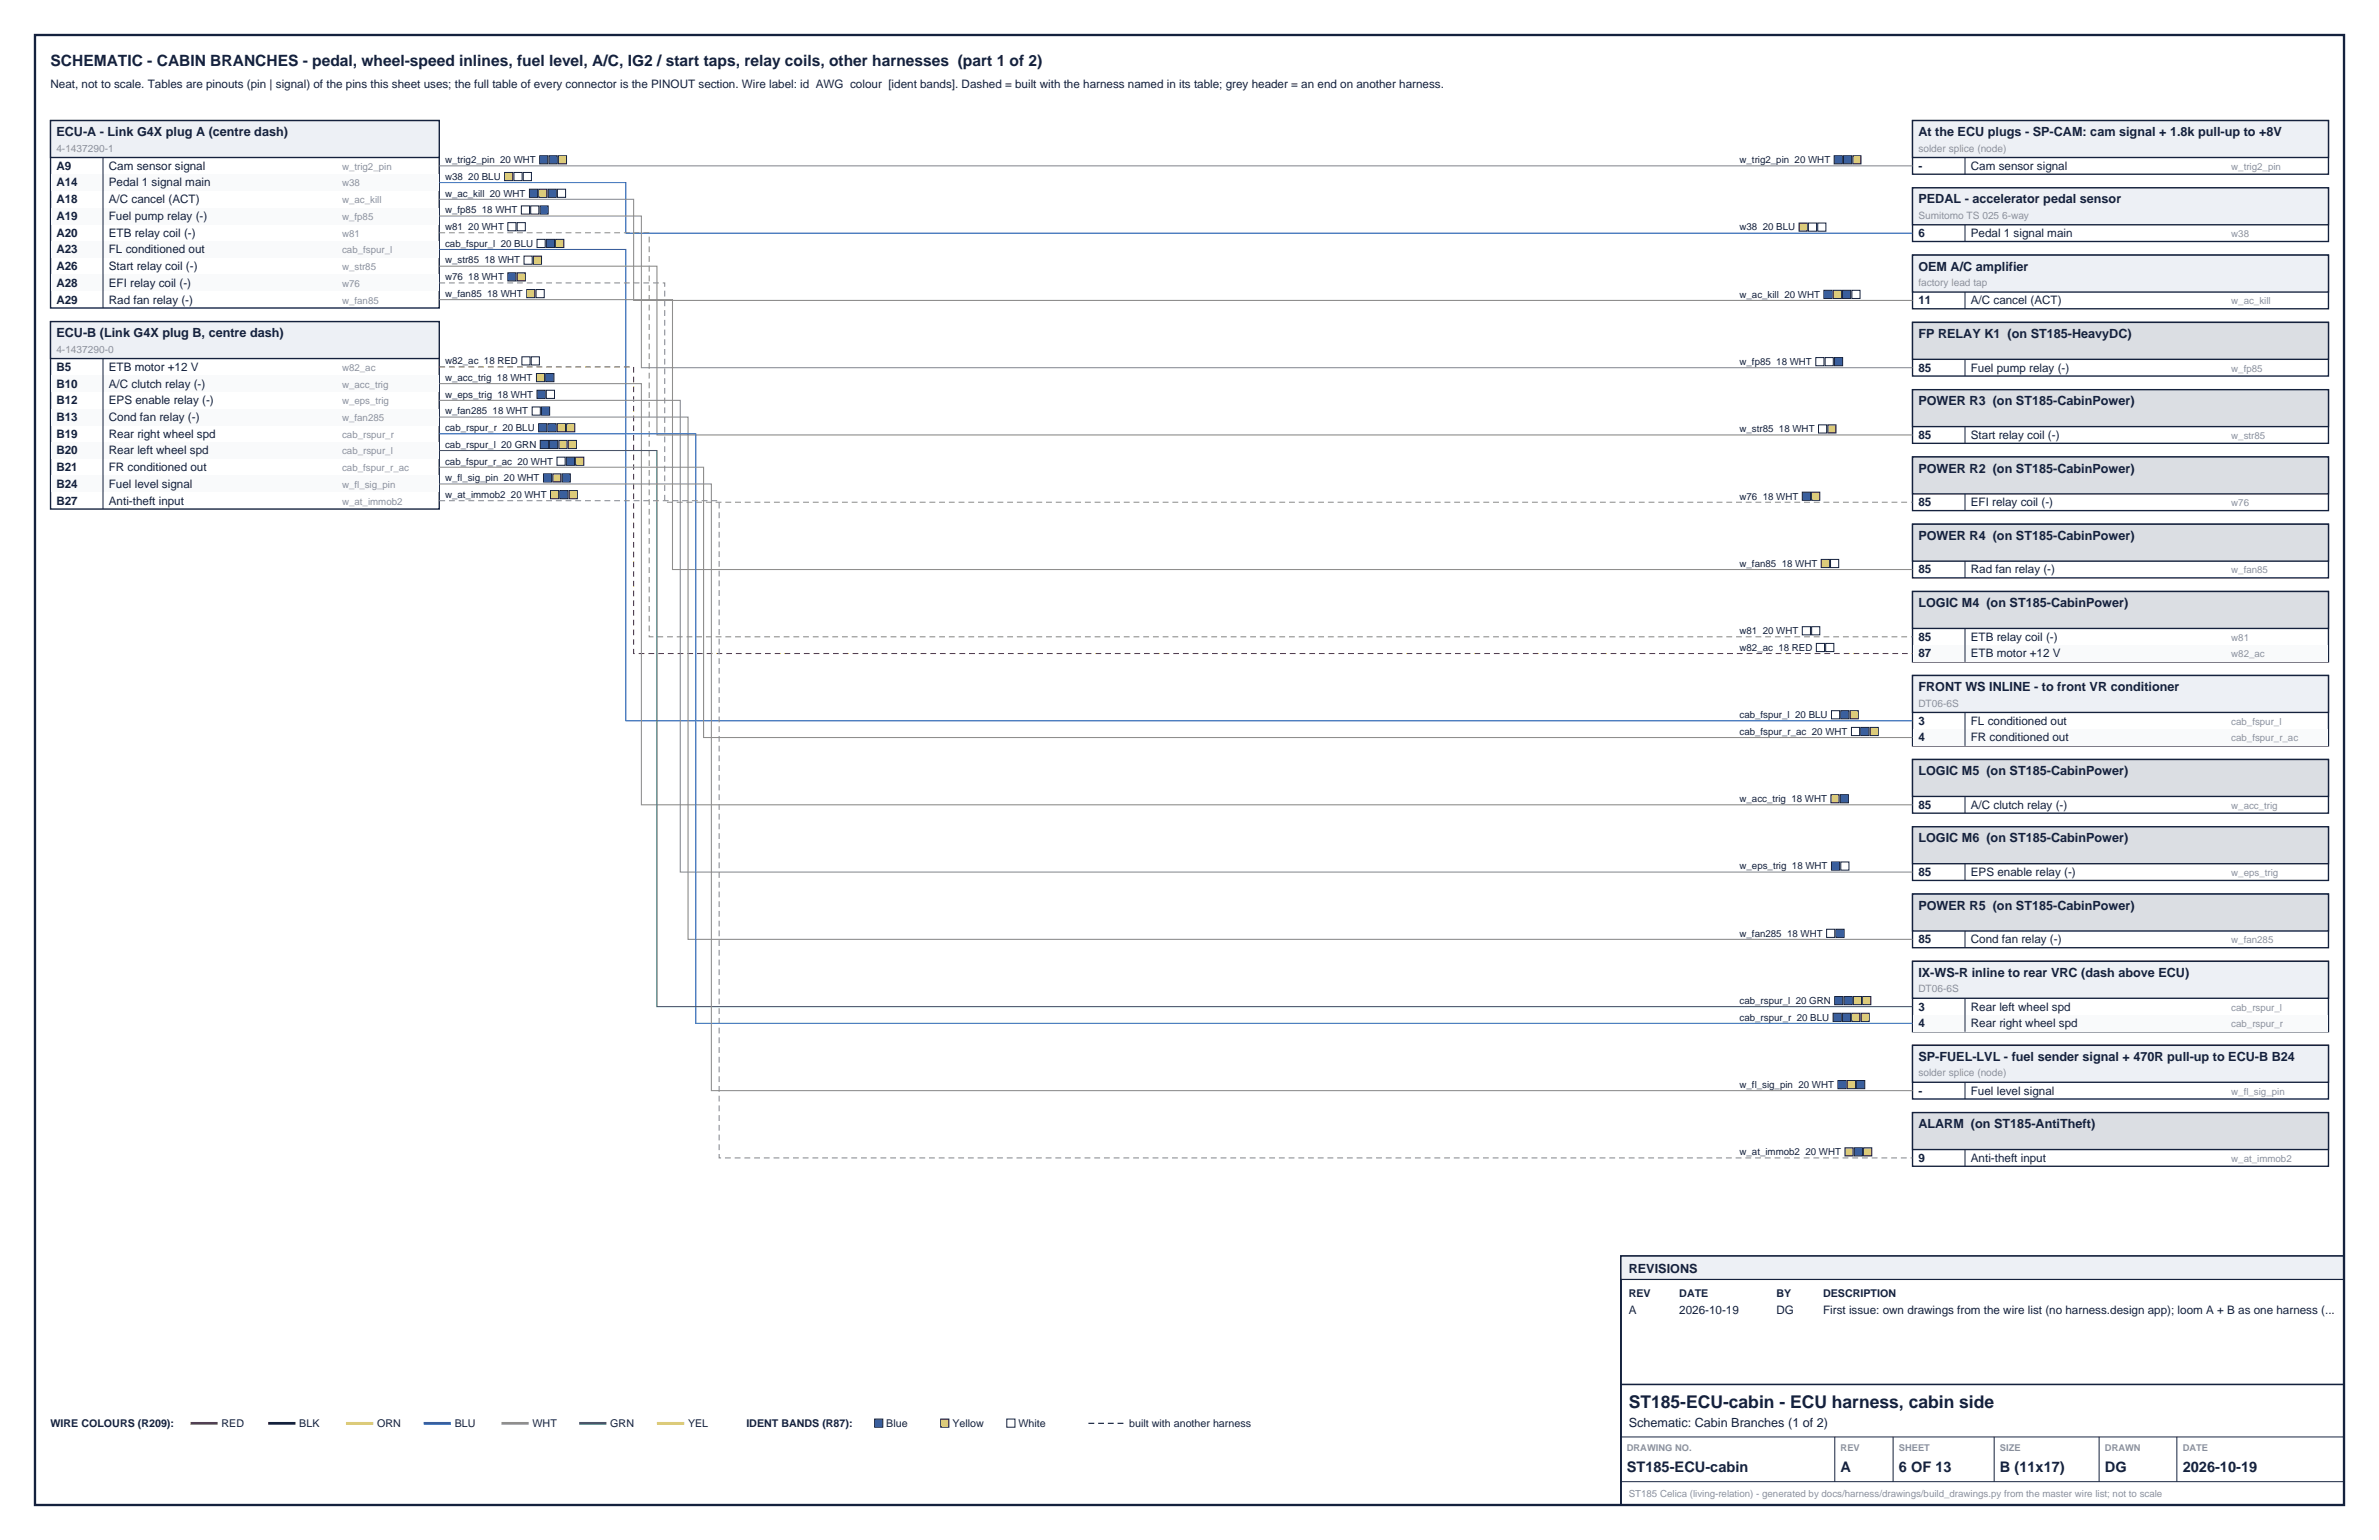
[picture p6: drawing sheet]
<svg xmlns="http://www.w3.org/2000/svg" width="432mm" height="279mm" viewBox="0 0 432 279" stroke-linecap="round" stroke-linejoin="round" font-family="sans-serif">
<defs><g id="words">
<text font-size="3.2" fill="#14213d" x="295.6" y="255.4">ST185-ECU-cabin - ECU harness, cabin side</text>
<text font-size="2.8" fill="#14213d" x="9.2" y="12">SCHEMATIC - CABIN BRANCHES - pedal, wheel-speed inlines, fuel level, A/C, IG2 / start taps, relay coils, other harnesses (part 1 of 2)</text>
<g font-size="2.6" fill="#14213d">
<text x="295.3" y="267.1">ST185-ECU-cabin</text>
<text x="334.1" y="267.1">A</text>
<text x="344.7" y="267.1">6 OF 13</text>
<text x="363" y="267.1">B (11x17)</text>
<text x="382.1" y="267.1">DG</text>
<text x="396.2" y="267.1">2026-10-19</text>
</g>
<g font-size="2.3" fill="#14213d">
<text x="10.2" y="24.7">ECU-A - Link G4X plug A (centre dash)</text>
<text x="348.2" y="24.7">At the ECU plugs - SP-CAM: cam signal + 1.8k pull-up to +8V</text>
<text x="348.2" y="36.9">PEDAL - accelerator pedal sensor</text>
<text x="348.2" y="49.1">OEM A/C amplifier</text>
<text x="10.2" y="61.2">ECU-B (Link G4X plug B, centre dash)</text>
<text x="348.2" y="61.3">FP RELAY K1 (on ST185-HeavyDC)</text>
<text x="348.2" y="73.5">POWER R3 (on ST185-CabinPower)</text>
<text x="348.2" y="85.7">POWER R2 (on ST185-CabinPower)</text>
<text x="348.2" y="97.9">POWER R4 (on ST185-CabinPower)</text>
<text x="348.2" y="110.1">LOGIC M4 (on ST185-CabinPower)</text>
<text x="348.2" y="125.4">FRONT WS INLINE - to front VR conditioner</text>
<text x="348.2" y="140.6">LOGIC M5 (on ST185-CabinPower)</text>
<text x="348.2" y="152.8">LOGIC M6 (on ST185-CabinPower)</text>
<text x="348.2" y="165">POWER R5 (on ST185-CabinPower)</text>
<text x="348.2" y="177.2">IX-WS-R inline to rear VRC (dash above ECU)</text>
<text x="348.2" y="192.5">SP-FUEL-LVL - fuel sender signal + 470R pull-up to ECU-B B24</text>
<text x="348.2" y="204.7">ALARM (on ST185-AntiTheft)</text>
<text x="295.6" y="230.9">REVISIONS</text>
<text x="295.6" y="258.9">Schematic: Cabin Branches (1 of 2)</text>
</g>
<g font-size="2.1" fill="#14213d">
<text x="9.2" y="15.9">Neat, not to scale. Tables are pinouts (pin | signal) of the pins this sheet uses; the full table of every connector is the PINOUT section. Wire label: id AWG colour [ident bands]. Dashed = built with the harness named in its table; grey header = an end on another harness.</text>
<text x="10.2" y="30.8">A9</text>
<text x="10.2" y="33.8">A14</text>
<text x="19.8" y="30.8">Cam sensor signal</text>
<text x="19.8" y="33.8">Pedal 1 signal main</text>
<text x="348.2" y="30.8">-</text>
<text x="357.7" y="30.8">Cam sensor signal</text>
<text x="10.2" y="36.9">A18</text>
<text x="10.2" y="39.9">A19</text>
<text x="19.8" y="36.9">A/C cancel (ACT)</text>
<text x="19.8" y="39.9">Fuel pump relay (-)</text>
<text x="10.2" y="42.9">A20</text>
<text x="10.2" y="46">A23</text>
<text x="19.8" y="42.9">ETB relay coil (-)</text>
<text x="19.8" y="46">FL conditioned out</text>
<text x="348.2" y="43">6</text>
<text x="357.7" y="43">Pedal 1 signal main</text>
<text x="10.2" y="49">A26</text>
<text x="10.2" y="52">A28</text>
<text x="19.8" y="49">Start relay coil (-)</text>
<text x="19.8" y="52">EFI relay coil (-)</text>
<text x="10.2" y="55.1">A29</text>
<text x="19.8" y="55.1">Rad fan relay (-)</text>
<text x="348.2" y="55.2">11</text>
<text x="357.7" y="55.2">A/C cancel (ACT)</text>
<text x="10.2" y="67.3">B5</text>
<text x="10.2" y="70.3">B10</text>
<text x="19.8" y="67.3">ETB motor +12 V</text>
<text x="19.8" y="70.3">A/C clutch relay (-)</text>
<text x="348.2" y="67.4">85</text>
<text x="357.7" y="67.4">Fuel pump relay (-)</text>
<text x="10.2" y="73.3">B12</text>
<text x="10.2" y="76.4">B13</text>
<text x="19.8" y="73.3">EPS enable relay (-)</text>
<text x="19.8" y="76.4">Cond fan relay (-)</text>
<text x="10.2" y="79.4">B19</text>
<text x="10.2" y="82.4">B20</text>
<text x="19.8" y="79.4">Rear right wheel spd</text>
<text x="19.8" y="82.4">Rear left wheel spd</text>
<text x="348.2" y="79.6">85</text>
<text x="357.7" y="79.6">Start relay coil (-)</text>
<text x="10.2" y="85.5">B21</text>
<text x="10.2" y="88.5">B24</text>
<text x="19.8" y="85.5">FR conditioned out</text>
<text x="19.8" y="88.5">Fuel level signal</text>
<text x="10.2" y="91.5">B27</text>
<text x="19.8" y="91.5">Anti-theft input</text>
<text x="348.2" y="91.8">85</text>
<text x="357.7" y="91.8">EFI relay coil (-)</text>
<text x="348.2" y="104">85</text>
<text x="357.7" y="104">Rad fan relay (-)</text>
<text x="348.2" y="116.2">85</text>
<text x="348.2" y="119.3">87</text>
<text x="357.7" y="116.2">ETB relay coil (-)</text>
<text x="357.7" y="119.3">ETB motor +12 V</text>
<text x="348.2" y="131.5">3</text>
<text x="357.7" y="131.5">FL conditioned out</text>
<text x="348.2" y="134.5">4</text>
<text x="357.7" y="134.5">FR conditioned out</text>
<text x="348.2" y="146.7">85</text>
<text x="357.7" y="146.7">A/C clutch relay (-)</text>
<text x="348.2" y="158.9">85</text>
<text x="357.7" y="158.9">EPS enable relay (-)</text>
<text x="348.2" y="171.1">85</text>
<text x="357.7" y="171.1">Cond fan relay (-)</text>
<text x="348.2" y="183.3">3</text>
<text x="357.7" y="183.3">Rear left wheel spd</text>
<text x="348.2" y="186.4">4</text>
<text x="357.7" y="186.4">Rear right wheel spd</text>
<text x="348.2" y="198.6">-</text>
<text x="357.7" y="198.6">Fuel level signal</text>
<text x="348.2" y="210.8">9</text>
<text x="357.7" y="210.8">Anti-theft input</text>
<text x="295.6" y="238.5">A</text>
<text x="304.8" y="238.5">2026-10-19</text>
<text x="322.4" y="238.5">DG</text>
<text x="330.9" y="238.5">First issue: own drawings from the wire list (no harness.design app); loom A + B as one harness (...</text>
</g>
<g font-size="1.9" fill="#14213d">
<text x="295.6" y="235.3">REV</text>
<text x="304.8" y="235.3">DATE</text>
<text x="322.4" y="235.3">BY</text>
<text x="330.9" y="235.3">DESCRIPTION</text>
<text x="9.2" y="258.9">WIRE COLOURS (R209):</text>
<text x="40.2" y="258.9">RED</text>
<text x="54.3" y="258.9">BLK</text>
<text x="68.4" y="258.9">ORN</text>
<text x="82.5" y="258.9">BLU</text>
<text x="96.7" y="258.9">WHT</text>
<text x="110.8" y="258.9">GRN</text>
<text x="124.9" y="258.9">YEL</text>
<text x="135.5" y="258.9">IDENT BANDS (R87):</text>
<text x="160.9" y="258.9">Blue</text>
<text x="172.9" y="258.9">Yellow</text>
<text x="184.9" y="258.9">White</text>
<text x="205" y="258.9">built with another harness</text>
</g>
<g font-size="1.8" fill="#8c919e">
<text x="10.2" y="27.5">4-1437290-1</text>
<text x="348.2" y="27.5">solder splice (node)</text>
<text x="62.1" y="30.8">w_trig2_pin</text>
<text x="62.1" y="33.8">w38</text>
<text x="405" y="30.8">w_trig2_pin</text>
<text x="62.1" y="36.9">w_ac_kill</text>
<text x="62.1" y="39.9">w_fp85</text>
<text x="348.2" y="39.7">Sumitomo TS 025 6-way</text>
<text x="62.1" y="42.9">w81</text>
<text x="62.1" y="46">cab_fspur_l</text>
<text x="405" y="43">w38</text>
<text x="62.1" y="49">w_str85</text>
<text x="62.1" y="52">w76</text>
<text x="348.2" y="51.9">factory lead tap</text>
<text x="62.1" y="55.1">w_fan85</text>
<text x="405" y="55.2">w_ac_kill</text>
<text x="10.2" y="64">4-1437290-0</text>
<text x="62.1" y="67.3">w82_ac</text>
<text x="62.1" y="70.3">w_acc_trig</text>
<text x="405" y="67.4">w_fp85</text>
<text x="62.1" y="73.3">w_eps_trig</text>
<text x="62.1" y="76.4">w_fan285</text>
<text x="62.1" y="79.4">cab_rspur_r</text>
<text x="62.1" y="82.4">cab_rspur_l</text>
<text x="405" y="79.6">w_str85</text>
<text x="62.1" y="85.5">cab_fspur_r_ac</text>
<text x="62.1" y="88.5">w_fl_sig_pin</text>
<text x="62.1" y="91.5">w_at_immob2</text>
<text x="405" y="91.8">w76</text>
<text x="405" y="104">w_fan85</text>
<text x="405" y="116.2">w81</text>
<text x="405" y="119.3">w82_ac</text>
<text x="348.2" y="128.2">DT06-6S</text>
<text x="405" y="131.5">cab_fspur_l</text>
<text x="405" y="134.5">cab_fspur_r_ac</text>
<text x="405" y="146.7">w_acc_trig</text>
<text x="405" y="158.9">w_eps_trig</text>
<text x="405" y="171.1">w_fan285</text>
<text x="348.2" y="180.1">DT06-6S</text>
<text x="405" y="183.3">cab_rspur_l</text>
<text x="405" y="186.4">cab_rspur_r</text>
<text x="348.2" y="195.3">solder splice (node)</text>
<text x="405" y="198.6">w_fl_sig_pin</text>
<text x="405" y="210.8">w_at_immob2</text>
<text x="295.6" y="271.6">ST185 Celica (living-relation) - generated by docs/harness/drawings/build_drawings.py from the master wire list; not to scale</text>
</g>
<g font-size="1.8" fill="#14213d">
<text x="80.8" y="29.6">w_trig2_pin 20 WHT</text>
<text x="315.7" y="29.6">w_trig2_pin 20 WHT</text>
<text x="80.8" y="32.6">w38 20 BLU</text>
<text x="80.8" y="35.7">w_ac_kill 20 WHT</text>
<text x="80.8" y="38.7">w_fp85 18 WHT</text>
<text x="80.8" y="41.7">w81 20 WHT</text>
<text x="315.7" y="41.8">w38 20 BLU</text>
<text x="80.8" y="44.8">cab_fspur_l 20 BLU</text>
<text x="80.8" y="47.8">w_str85 18 WHT</text>
<text x="80.8" y="50.8">w76 18 WHT</text>
<text x="80.8" y="53.9">w_fan85 18 WHT</text>
<text x="315.7" y="54">w_ac_kill 20 WHT</text>
<text x="80.8" y="66.1">w82_ac 18 RED</text>
<text x="80.8" y="69.1">w_acc_trig 18 WHT</text>
<text x="315.7" y="66.2">w_fp85 18 WHT</text>
<text x="80.8" y="72.1">w_eps_trig 18 WHT</text>
<text x="80.8" y="75.2">w_fan285 18 WHT</text>
<text x="80.8" y="78.2">cab_rspur_r 20 BLU</text>
<text x="80.8" y="81.2">cab_rspur_l 20 GRN</text>
<text x="315.7" y="78.4">w_str85 18 WHT</text>
<text x="80.8" y="84.3">cab_fspur_r_ac 20 WHT</text>
<text x="80.8" y="87.3">w_fl_sig_pin 20 WHT</text>
<text x="80.8" y="90.3">w_at_immob2 20 WHT</text>
<text x="315.7" y="90.6">w76 18 WHT</text>
<text x="315.7" y="102.8">w_fan85 18 WHT</text>
<text x="315.7" y="115">w81 20 WHT</text>
<text x="315.7" y="118.1">w82_ac 18 RED</text>
<text x="315.7" y="130.3">cab_fspur_l 20 BLU</text>
<text x="315.7" y="133.3">cab_fspur_r_ac 20 WHT</text>
<text x="315.7" y="145.5">w_acc_trig 18 WHT</text>
<text x="315.7" y="157.7">w_eps_trig 18 WHT</text>
<text x="315.7" y="169.9">w_fan285 18 WHT</text>
<text x="315.7" y="185.2">cab_rspur_r 20 BLU</text>
<text x="315.7" y="182.1">cab_rspur_l 20 GRN</text>
<text x="315.7" y="197.4">w_fl_sig_pin 20 WHT</text>
<text x="315.7" y="209.6">w_at_immob2 20 WHT</text>
</g>
<g font-size="1.7" fill="#8c919e">
<text x="295.3" y="263.2">DRAWING NO.</text>
<text x="334.1" y="263.2">REV</text>
<text x="344.7" y="263.2">SHEET</text>
<text x="363" y="263.2">SIZE</text>
<text x="382.1" y="263.2">DRAWN</text>
<text x="396.2" y="263.2">DATE</text>
</g>
</g></defs>
<path d="M9.2 21.9h70.5v34h-70.5z" fill="none" stroke="#14213d" stroke-width=".25"/>
<path d="M9.2 21.9h70.5v6.7h-70.5z" fill="#edf0f5" stroke="#14213d" stroke-width=".25"/>
<g fill="#f9fafb">
<path d="M9.3 31.6h70.3v3h-70.3z"/>
<path d="M9.3 37.7h70.3v3h-70.3z"/>
<path d="M9.3 43.7h70.3v3.1h-70.3z"/>
<path d="M9.3 49.8h70.3v3h-70.3z"/>
</g>
<path d="M18.7 28.6v27.3" fill="none" stroke="#14213d" stroke-width=".18"/>
<path d="M9.2 58.3h70.5v34.1h-70.5z" fill="none" stroke="#14213d" stroke-width=".25"/>
<path d="M9.2 58.3h70.5v6.8h-70.5z" fill="#edf0f5" stroke="#14213d" stroke-width=".25"/>
<g fill="#f9fafb">
<path d="M9.3 68.1h70.3v3h-70.3z"/>
<path d="M9.3 74.2h70.3v3h-70.3z"/>
<path d="M9.3 80.2h70.3v3.1h-70.3z"/>
<path d="M9.3 86.3h70.3v3h-70.3z"/>
</g>
<path d="M18.7 65.1v27.3" fill="none" stroke="#14213d" stroke-width=".18"/>
<path d="M347.1 21.9h75.5v9.7h-75.5z" fill="none" stroke="#14213d" stroke-width=".25"/>
<path d="M347.1 21.9h75.5v6.7h-75.5z" fill="#edf0f5" stroke="#14213d" stroke-width=".25"/>
<path d="M356.7 28.6v3" fill="none" stroke="#14213d" stroke-width=".18"/>
<path d="M347.1 34.1h75.5v9.7h-75.5z" fill="none" stroke="#14213d" stroke-width=".25"/>
<path d="M347.1 34.1h75.5v6.7h-75.5z" fill="#edf0f5" stroke="#14213d" stroke-width=".25"/>
<path d="M356.7 40.8v3" fill="none" stroke="#14213d" stroke-width=".18"/>
<path d="M347.1 46.3h75.5v9.7h-75.5z" fill="none" stroke="#14213d" stroke-width=".25"/>
<path d="M347.1 46.3h75.5v6.7h-75.5z" fill="#edf0f5" stroke="#14213d" stroke-width=".25"/>
<path d="M356.7 53v3" fill="none" stroke="#14213d" stroke-width=".18"/>
<path d="M347.1 58.5h75.5v9.7h-75.5z" fill="none" stroke="#14213d" stroke-width=".25"/>
<path d="M347.1 58.5h75.5v6.7h-75.5z" fill="#dbdee3" stroke="#14213d" stroke-width=".25"/>
<path d="M356.7 65.2v3" fill="none" stroke="#14213d" stroke-width=".18"/>
<path d="M347.1 70.7h75.5v9.7h-75.5z" fill="none" stroke="#14213d" stroke-width=".25"/>
<path d="M347.1 70.7h75.5v6.7h-75.5z" fill="#dbdee3" stroke="#14213d" stroke-width=".25"/>
<path d="M356.7 77.4v3" fill="none" stroke="#14213d" stroke-width=".18"/>
<path d="M347.1 82.9h75.5v9.7h-75.5z" fill="none" stroke="#14213d" stroke-width=".25"/>
<path d="M347.1 82.9h75.5v6.7h-75.5z" fill="#dbdee3" stroke="#14213d" stroke-width=".25"/>
<path d="M356.7 89.6v3" fill="none" stroke="#14213d" stroke-width=".18"/>
<path d="M347.1 95.1h75.5v9.7h-75.5z" fill="none" stroke="#14213d" stroke-width=".25"/>
<path d="M347.1 95.1h75.5v6.7h-75.5z" fill="#dbdee3" stroke="#14213d" stroke-width=".25"/>
<path d="M356.7 101.8v3" fill="none" stroke="#14213d" stroke-width=".18"/>
<path d="M347.1 107.3h75.5v12.8h-75.5z" fill="none" stroke="#14213d" stroke-width=".25"/>
<path d="M347.1 107.3h75.5v6.7h-75.5z" fill="#dbdee3" stroke="#14213d" stroke-width=".25"/>
<path d="M347.3 117.1h75.2v3h-75.2z" fill="#f9fafb"/>
<path d="M356.7 114v6.1" fill="none" stroke="#14213d" stroke-width=".18"/>
<path d="M347.1 122.6h75.5v12.7h-75.5z" fill="none" stroke="#14213d" stroke-width=".25"/>
<path d="M347.1 122.6h75.5v6.7h-75.5z" fill="#edf0f5" stroke="#14213d" stroke-width=".25"/>
<path d="M347.3 132.3h75.2v3h-75.2z" fill="#f9fafb"/>
<path d="M356.7 129.3v6" fill="none" stroke="#14213d" stroke-width=".18"/>
<path d="M347.1 137.8h75.5v9.7h-75.5z" fill="none" stroke="#14213d" stroke-width=".25"/>
<path d="M347.1 137.8h75.5v6.7h-75.5z" fill="#dbdee3" stroke="#14213d" stroke-width=".25"/>
<path d="M356.7 144.5v3" fill="none" stroke="#14213d" stroke-width=".18"/>
<path d="M347.1 150h75.5v9.7h-75.5z" fill="none" stroke="#14213d" stroke-width=".25"/>
<path d="M347.1 150h75.5v6.7h-75.5z" fill="#dbdee3" stroke="#14213d" stroke-width=".25"/>
<path d="M356.7 156.7v3" fill="none" stroke="#14213d" stroke-width=".18"/>
<path d="M347.1 162.2h75.5v9.7h-75.5z" fill="none" stroke="#14213d" stroke-width=".25"/>
<path d="M347.1 162.2h75.5v6.7h-75.5z" fill="#dbdee3" stroke="#14213d" stroke-width=".25"/>
<path d="M356.7 168.9v3" fill="none" stroke="#14213d" stroke-width=".18"/>
<path d="M347.1 174.4h75.5v12.8h-75.5z" fill="none" stroke="#14213d" stroke-width=".25"/>
<path d="M347.1 174.4h75.5v6.7h-75.5z" fill="#edf0f5" stroke="#14213d" stroke-width=".25"/>
<path d="M347.3 184.1h75.2v3.1h-75.2z" fill="#f9fafb"/>
<path d="M356.7 181.1v6.1" fill="none" stroke="#14213d" stroke-width=".18"/>
<path d="M347.1 189.7h75.5v9.7h-75.5z" fill="none" stroke="#14213d" stroke-width=".25"/>
<path d="M347.1 189.7h75.5v6.7h-75.5z" fill="#edf0f5" stroke="#14213d" stroke-width=".25"/>
<path d="M356.7 196.4v3" fill="none" stroke="#14213d" stroke-width=".18"/>
<path d="M347.1 201.9h75.5v9.7h-75.5z" fill="none" stroke="#14213d" stroke-width=".25"/>
<path d="M347.1 201.9h75.5v6.7h-75.5z" fill="#dbdee3" stroke="#14213d" stroke-width=".25"/>
<path d="M356.7 208.6v3" fill="none" stroke="#14213d" stroke-width=".18"/>
<path d="M79.7 30.1h267.4" fill="none" stroke="#8c8c8c" stroke-width=".19"/>
<g fill="#1f61cc" stroke="#14213d" stroke-width=".18">
<path d="M98 28.3h1.4v1.4h-1.4z"/>
<path d="M99.7 28.3h1.4v1.4h-1.4z"/>
</g>
<path d="M101.3 28.3h1.5v1.4h-1.5z" fill="#f2cc1a" stroke="#14213d" stroke-width=".18"/>
<g fill="#1f61cc" stroke="#14213d" stroke-width=".18">
<path d="M332.9 28.3h1.5v1.4h-1.5z"/>
<path d="M334.6 28.3h1.5v1.4h-1.5z"/>
</g>
<path d="M336.3 28.3h1.5v1.4h-1.5z" fill="#f2cc1a" stroke="#14213d" stroke-width=".18"/>
<path d="M79.7 33.1h33.9v9.2h233.5" fill="none" stroke="#1f61cc" stroke-width=".19"/>
<path d="M91.6 31.3h1.5v1.5h-1.5z" fill="#f2cc1a" stroke="#14213d" stroke-width=".18"/>
<g fill="#fff" stroke="#14213d" stroke-width=".18">
<path d="M93.3 31.3h1.5v1.5h-1.5z"/>
<path d="M95 31.3h1.5v1.5h-1.5z"/>
</g>
<path d="M326.5 40.5h1.5v1.4h-1.5z" fill="#f2cc1a" stroke="#14213d" stroke-width=".18"/>
<g fill="#fff" stroke="#14213d" stroke-width=".18">
<path d="M328.2 40.5h1.5v1.4h-1.5z"/>
<path d="M329.9 40.5h1.5v1.4h-1.5z"/>
</g>
<path d="M79.7 36.2h35.3v18.3h232.1" fill="none" stroke="#8c8c8c" stroke-width=".19"/>
<path d="M96.1 34.3h1.5v1.5h-1.5z" fill="#1f61cc" stroke="#14213d" stroke-width=".18"/>
<path d="M97.8 34.3h1.5v1.5h-1.5z" fill="#f2cc1a" stroke="#14213d" stroke-width=".18"/>
<path d="M99.5 34.3h1.5v1.5h-1.5z" fill="#1f61cc" stroke="#14213d" stroke-width=".18"/>
<path d="M101.2 34.3h1.5v1.5h-1.5z" fill="#fff" stroke="#14213d" stroke-width=".18"/>
<path d="M331 52.7h1.5v1.5h-1.5z" fill="#1f61cc" stroke="#14213d" stroke-width=".18"/>
<path d="M332.7 52.7h1.5v1.5h-1.5z" fill="#f2cc1a" stroke="#14213d" stroke-width=".18"/>
<path d="M334.4 52.7h1.5v1.5h-1.5z" fill="#1f61cc" stroke="#14213d" stroke-width=".18"/>
<path d="M336.1 52.7h1.5v1.5h-1.5z" fill="#fff" stroke="#14213d" stroke-width=".18"/>
<path d="M79.7 39.2h36.7v27.5h230.7" fill="none" stroke="#8c8c8c" stroke-width=".19"/>
<g fill="#fff" stroke="#14213d" stroke-width=".18">
<path d="M94.6 37.4h1.5v1.4h-1.5z"/>
<path d="M96.3 37.4h1.5v1.4h-1.5z"/>
</g>
<path d="M98 37.4h1.5v1.4h-1.5z" fill="#1f61cc" stroke="#14213d" stroke-width=".18"/>
<g fill="#fff" stroke="#14213d" stroke-width=".18">
<path d="M329.6 64.9h1.5v1.5h-1.5z"/>
<path d="M331.3 64.9h1.5v1.5h-1.5z"/>
</g>
<path d="M333 64.9h1.4v1.5h-1.4z" fill="#1f61cc" stroke="#14213d" stroke-width=".18"/>
<path d="M79.7 42.2h38.1v73.3h229.3" fill="none" stroke="#8c8c8c" stroke-width=".19" stroke-dasharray="1.1 .7" stroke-linecap="butt"/>
<g fill="#fff" stroke="#14213d" stroke-width=".18">
<path d="M92.2 40.4h1.5v1.5h-1.5z"/>
<path d="M93.9 40.4h1.5v1.5h-1.5z"/>
<path d="M327.1 113.7h1.5v1.5h-1.5z"/>
<path d="M328.8 113.7h1.5v1.5h-1.5z"/>
</g>
<path d="M79.7 45.3h33.9v85.5h233.5" fill="none" stroke="#1f61cc" stroke-width=".19"/>
<path d="M97.5 43.4h1.5v1.5h-1.5z" fill="#fff" stroke="#14213d" stroke-width=".18"/>
<path d="M99.2 43.4h1.4v1.5h-1.4z" fill="#1f61cc" stroke="#14213d" stroke-width=".18"/>
<path d="M100.9 43.4h1.4v1.5h-1.4z" fill="#f2cc1a" stroke="#14213d" stroke-width=".18"/>
<path d="M332.4 128.9h1.5v1.5h-1.5z" fill="#fff" stroke="#14213d" stroke-width=".18"/>
<path d="M334.1 128.9h1.5v1.5h-1.5z" fill="#1f61cc" stroke="#14213d" stroke-width=".18"/>
<path d="M335.8 128.9h1.5v1.5h-1.5z" fill="#f2cc1a" stroke="#14213d" stroke-width=".18"/>
<path d="M79.7 48.3h39.5v30.6h227.9" fill="none" stroke="#8c8c8c" stroke-width=".19"/>
<path d="M95.1 46.5h1.5v1.4h-1.5z" fill="#fff" stroke="#14213d" stroke-width=".18"/>
<path d="M96.8 46.5h1.5v1.4h-1.5z" fill="#f2cc1a" stroke="#14213d" stroke-width=".18"/>
<path d="M330.1 77.1h1.4v1.5h-1.4z" fill="#fff" stroke="#14213d" stroke-width=".18"/>
<path d="M331.8 77.1h1.4v1.5h-1.4z" fill="#f2cc1a" stroke="#14213d" stroke-width=".18"/>
<path d="M79.7 51.3h40.9v39.8h226.5" fill="none" stroke="#8c8c8c" stroke-width=".19" stroke-dasharray="1.1 .7" stroke-linecap="butt"/>
<path d="M92.2 49.5h1.5v1.5h-1.5z" fill="#1f61cc" stroke="#14213d" stroke-width=".18"/>
<path d="M93.9 49.5h1.5v1.5h-1.5z" fill="#f2cc1a" stroke="#14213d" stroke-width=".18"/>
<path d="M327.1 89.3h1.5v1.5h-1.5z" fill="#1f61cc" stroke="#14213d" stroke-width=".18"/>
<path d="M328.8 89.3h1.5v1.5h-1.5z" fill="#f2cc1a" stroke="#14213d" stroke-width=".18"/>
<path d="M79.7 54.4h42.4v48.9h225" fill="none" stroke="#8c8c8c" stroke-width=".19"/>
<path d="M95.6 52.5h1.5v1.5h-1.5z" fill="#f2cc1a" stroke="#14213d" stroke-width=".18"/>
<path d="M97.3 52.5h1.5v1.5h-1.5z" fill="#fff" stroke="#14213d" stroke-width=".18"/>
<path d="M330.6 101.5h1.4v1.5h-1.4z" fill="#f2cc1a" stroke="#14213d" stroke-width=".18"/>
<path d="M332.3 101.5h1.4v1.5h-1.4z" fill="#fff" stroke="#14213d" stroke-width=".18"/>
<path d="M79.7 66.6h35.3v52h232.1" fill="none" stroke="#c72929" stroke-width=".19" stroke-dasharray="1.1 .7" stroke-linecap="butt"/>
<g fill="#fff" stroke="#14213d" stroke-width=".18">
<path d="M94.7 64.7h1.5v1.5h-1.5z"/>
<path d="M96.4 64.7h1.5v1.5h-1.5z"/>
<path d="M329.7 116.7h1.5v1.5h-1.5z"/>
<path d="M331.4 116.7h1.5v1.5h-1.5z"/>
</g>
<path d="M79.7 69.6h36.7v76.4h230.7" fill="none" stroke="#8c8c8c" stroke-width=".19"/>
<path d="M97.4 67.8h1.5v1.5h-1.5z" fill="#f2cc1a" stroke="#14213d" stroke-width=".18"/>
<path d="M99.1 67.8h1.4v1.5h-1.4z" fill="#1f61cc" stroke="#14213d" stroke-width=".18"/>
<path d="M332.3 144.2h1.5v1.5h-1.5z" fill="#f2cc1a" stroke="#14213d" stroke-width=".18"/>
<path d="M334 144.2h1.5v1.5h-1.5z" fill="#1f61cc" stroke="#14213d" stroke-width=".18"/>
<path d="M79.7 72.6h43.8v85.6h223.6" fill="none" stroke="#8c8c8c" stroke-width=".19"/>
<path d="M97.5 70.8h1.5v1.5h-1.5z" fill="#1f61cc" stroke="#14213d" stroke-width=".18"/>
<path d="M99.2 70.8h1.4v1.5h-1.4z" fill="#fff" stroke="#14213d" stroke-width=".18"/>
<path d="M332.4 156.4h1.5v1.5h-1.5z" fill="#1f61cc" stroke="#14213d" stroke-width=".18"/>
<path d="M334.1 156.4h1.5v1.5h-1.5z" fill="#fff" stroke="#14213d" stroke-width=".18"/>
<path d="M79.7 75.7h45.2v94.7h222.2" fill="none" stroke="#8c8c8c" stroke-width=".19"/>
<path d="M96.6 73.8h1.5v1.5h-1.5z" fill="#fff" stroke="#14213d" stroke-width=".18"/>
<path d="M98.3 73.8h1.5v1.5h-1.5z" fill="#1f61cc" stroke="#14213d" stroke-width=".18"/>
<path d="M331.5 168.6h1.5v1.5h-1.5z" fill="#fff" stroke="#14213d" stroke-width=".18"/>
<path d="M333.2 168.6h1.5v1.5h-1.5z" fill="#1f61cc" stroke="#14213d" stroke-width=".18"/>
<path d="M79.7 78.7h46.6v107h220.8" fill="none" stroke="#1f61cc" stroke-width=".19"/>
<g fill="#1f61cc" stroke="#14213d" stroke-width=".18">
<path d="M97.8 76.9h1.4v1.5h-1.4z"/>
<path d="M99.5 76.9h1.4v1.5h-1.4z"/>
</g>
<g fill="#f2cc1a" stroke="#14213d" stroke-width=".18">
<path d="M101.2 76.9h1.4v1.5h-1.4z"/>
<path d="M102.8 76.9h1.5v1.5h-1.5z"/>
</g>
<g fill="#1f61cc" stroke="#14213d" stroke-width=".18">
<path d="M332.7 183.8h1.5v1.5h-1.5z"/>
<path d="M334.4 183.8h1.5v1.5h-1.5z"/>
</g>
<g fill="#f2cc1a" stroke="#14213d" stroke-width=".18">
<path d="M336.1 183.8h1.5v1.5h-1.5z"/>
<path d="M337.8 183.8h1.5v1.5h-1.5z"/>
</g>
<path d="M79.7 81.7h39.5v100.9h227.9" fill="none" stroke="#2e8c40" stroke-width=".19"/>
<g fill="#1f61cc" stroke="#14213d" stroke-width=".18">
<path d="M98.1 79.9h1.4v1.5h-1.4z"/>
<path d="M99.8 79.9h1.4v1.5h-1.4z"/>
</g>
<g fill="#f2cc1a" stroke="#14213d" stroke-width=".18">
<path d="M101.4 79.9h1.5v1.5h-1.5z"/>
<path d="M103.1 79.9h1.5v1.5h-1.5z"/>
</g>
<g fill="#1f61cc" stroke="#14213d" stroke-width=".18">
<path d="M333 180.8h1.5v1.5h-1.5z"/>
<path d="M334.7 180.8h1.5v1.5h-1.5z"/>
</g>
<g fill="#f2cc1a" stroke="#14213d" stroke-width=".18">
<path d="M336.4 180.8h1.5v1.5h-1.5z"/>
<path d="M338.1 180.8h1.5v1.5h-1.5z"/>
</g>
<path d="M79.7 84.8h48v49h219.4" fill="none" stroke="#8c8c8c" stroke-width=".19"/>
<path d="M101.1 82.9h1.5v1.5h-1.5z" fill="#fff" stroke="#14213d" stroke-width=".18"/>
<path d="M102.8 82.9h1.5v1.5h-1.5z" fill="#1f61cc" stroke="#14213d" stroke-width=".18"/>
<path d="M104.5 82.9h1.5v1.5h-1.5z" fill="#f2cc1a" stroke="#14213d" stroke-width=".18"/>
<path d="M336 132h1.5v1.5h-1.5z" fill="#fff" stroke="#14213d" stroke-width=".18"/>
<path d="M337.7 132h1.5v1.5h-1.5z" fill="#1f61cc" stroke="#14213d" stroke-width=".18"/>
<path d="M339.4 132h1.5v1.5h-1.5z" fill="#f2cc1a" stroke="#14213d" stroke-width=".18"/>
<path d="M79.7 87.8h49.4v110.1h218" fill="none" stroke="#8c8c8c" stroke-width=".19"/>
<path d="M98.6 86h1.5v1.5h-1.5z" fill="#1f61cc" stroke="#14213d" stroke-width=".18"/>
<path d="M100.3 86h1.5v1.5h-1.5z" fill="#f2cc1a" stroke="#14213d" stroke-width=".18"/>
<g fill="#1f61cc" stroke="#14213d" stroke-width=".18">
<path d="M102 86h1.5v1.5h-1.5z"/>
<path d="M333.6 196h1.5v1.5h-1.5z"/>
</g>
<path d="M335.3 196h1.5v1.5h-1.5z" fill="#f2cc1a" stroke="#14213d" stroke-width=".18"/>
<path d="M337 196h1.5v1.5h-1.5z" fill="#1f61cc" stroke="#14213d" stroke-width=".18"/>
<path d="M79.7 90.8h50.8v119.3h216.6" fill="none" stroke="#8c8c8c" stroke-width=".19" stroke-dasharray="1.1 .7" stroke-linecap="butt"/>
<path d="M99.9 89h1.5v1.5h-1.5z" fill="#f2cc1a" stroke="#14213d" stroke-width=".18"/>
<path d="M101.6 89h1.5v1.5h-1.5z" fill="#1f61cc" stroke="#14213d" stroke-width=".18"/>
<g fill="#f2cc1a" stroke="#14213d" stroke-width=".18">
<path d="M103.3 89h1.5v1.5h-1.5z"/>
<path d="M334.9 208.2h1.5v1.5h-1.5z"/>
</g>
<path d="M336.6 208.2h1.4v1.5h-1.4z" fill="#1f61cc" stroke="#14213d" stroke-width=".18"/>
<path d="M338.3 208.2h1.4v1.5h-1.4z" fill="#f2cc1a" stroke="#14213d" stroke-width=".18"/>
<path d="M34.6 258.2h4.9" fill="none" stroke="#c72929" stroke-width=".49"/>
<path d="M48.7 258.2h4.9" fill="none" stroke="#1a1a1a" stroke-width=".49"/>
<path d="M62.8 258.2h4.9" fill="none" stroke="#ed7300" stroke-width=".49"/>
<path d="M76.9 258.2h4.9" fill="none" stroke="#1f61cc" stroke-width=".49"/>
<path d="M91 258.2h5" fill="none" stroke="#8c8c8c" stroke-width=".49"/>
<path d="M105.1 258.2h5" fill="none" stroke="#2e8c40" stroke-width=".49"/>
<path d="M119.2 258.2h5" fill="none" stroke="#d9ad00" stroke-width=".49"/>
<path d="M158.7 257.5h1.5v1.4h-1.5z" fill="#1f61cc" stroke="#14213d" stroke-width=".18"/>
<path d="M170.7 257.5h1.5v1.4h-1.5z" fill="#f2cc1a" stroke="#14213d" stroke-width=".18"/>
<path d="M182.7 257.5h1.5v1.4h-1.5z" fill="#fff" stroke="#14213d" stroke-width=".18"/>
<path d="M197.6 258.2h6.3" fill="none" stroke="#14213d" stroke-width=".21" stroke-dasharray="1.1 .7" stroke-linecap="butt"/>
<path d="M294.2 227.9h131.2v45.1h-131.2z" fill="none" stroke="#14213d" stroke-width=".35"/>
<path d="M294.2 227.9h131.2v4.2h-131.2z" fill="#edf0f5" stroke="#14213d" stroke-width=".21"/>
<path d="M294.2 251.2h131.2" fill="none" stroke="#14213d" stroke-width=".28"/>
<path d="M294.2 260.7h131.2M294.2 268.8h131.2M333 260.7v8.1M343.6 260.7v8.1M361.9 260.7v8.1M381 260.7v8.1M395.1 260.7v8.1" fill="none" stroke="#14213d" stroke-width=".18"/>
<path d="M6.3 6.4h419.1v266.6h-419.1z" fill="none" stroke="#14213d" stroke-width=".42"/>
<use href="#words"/>
</svg>
